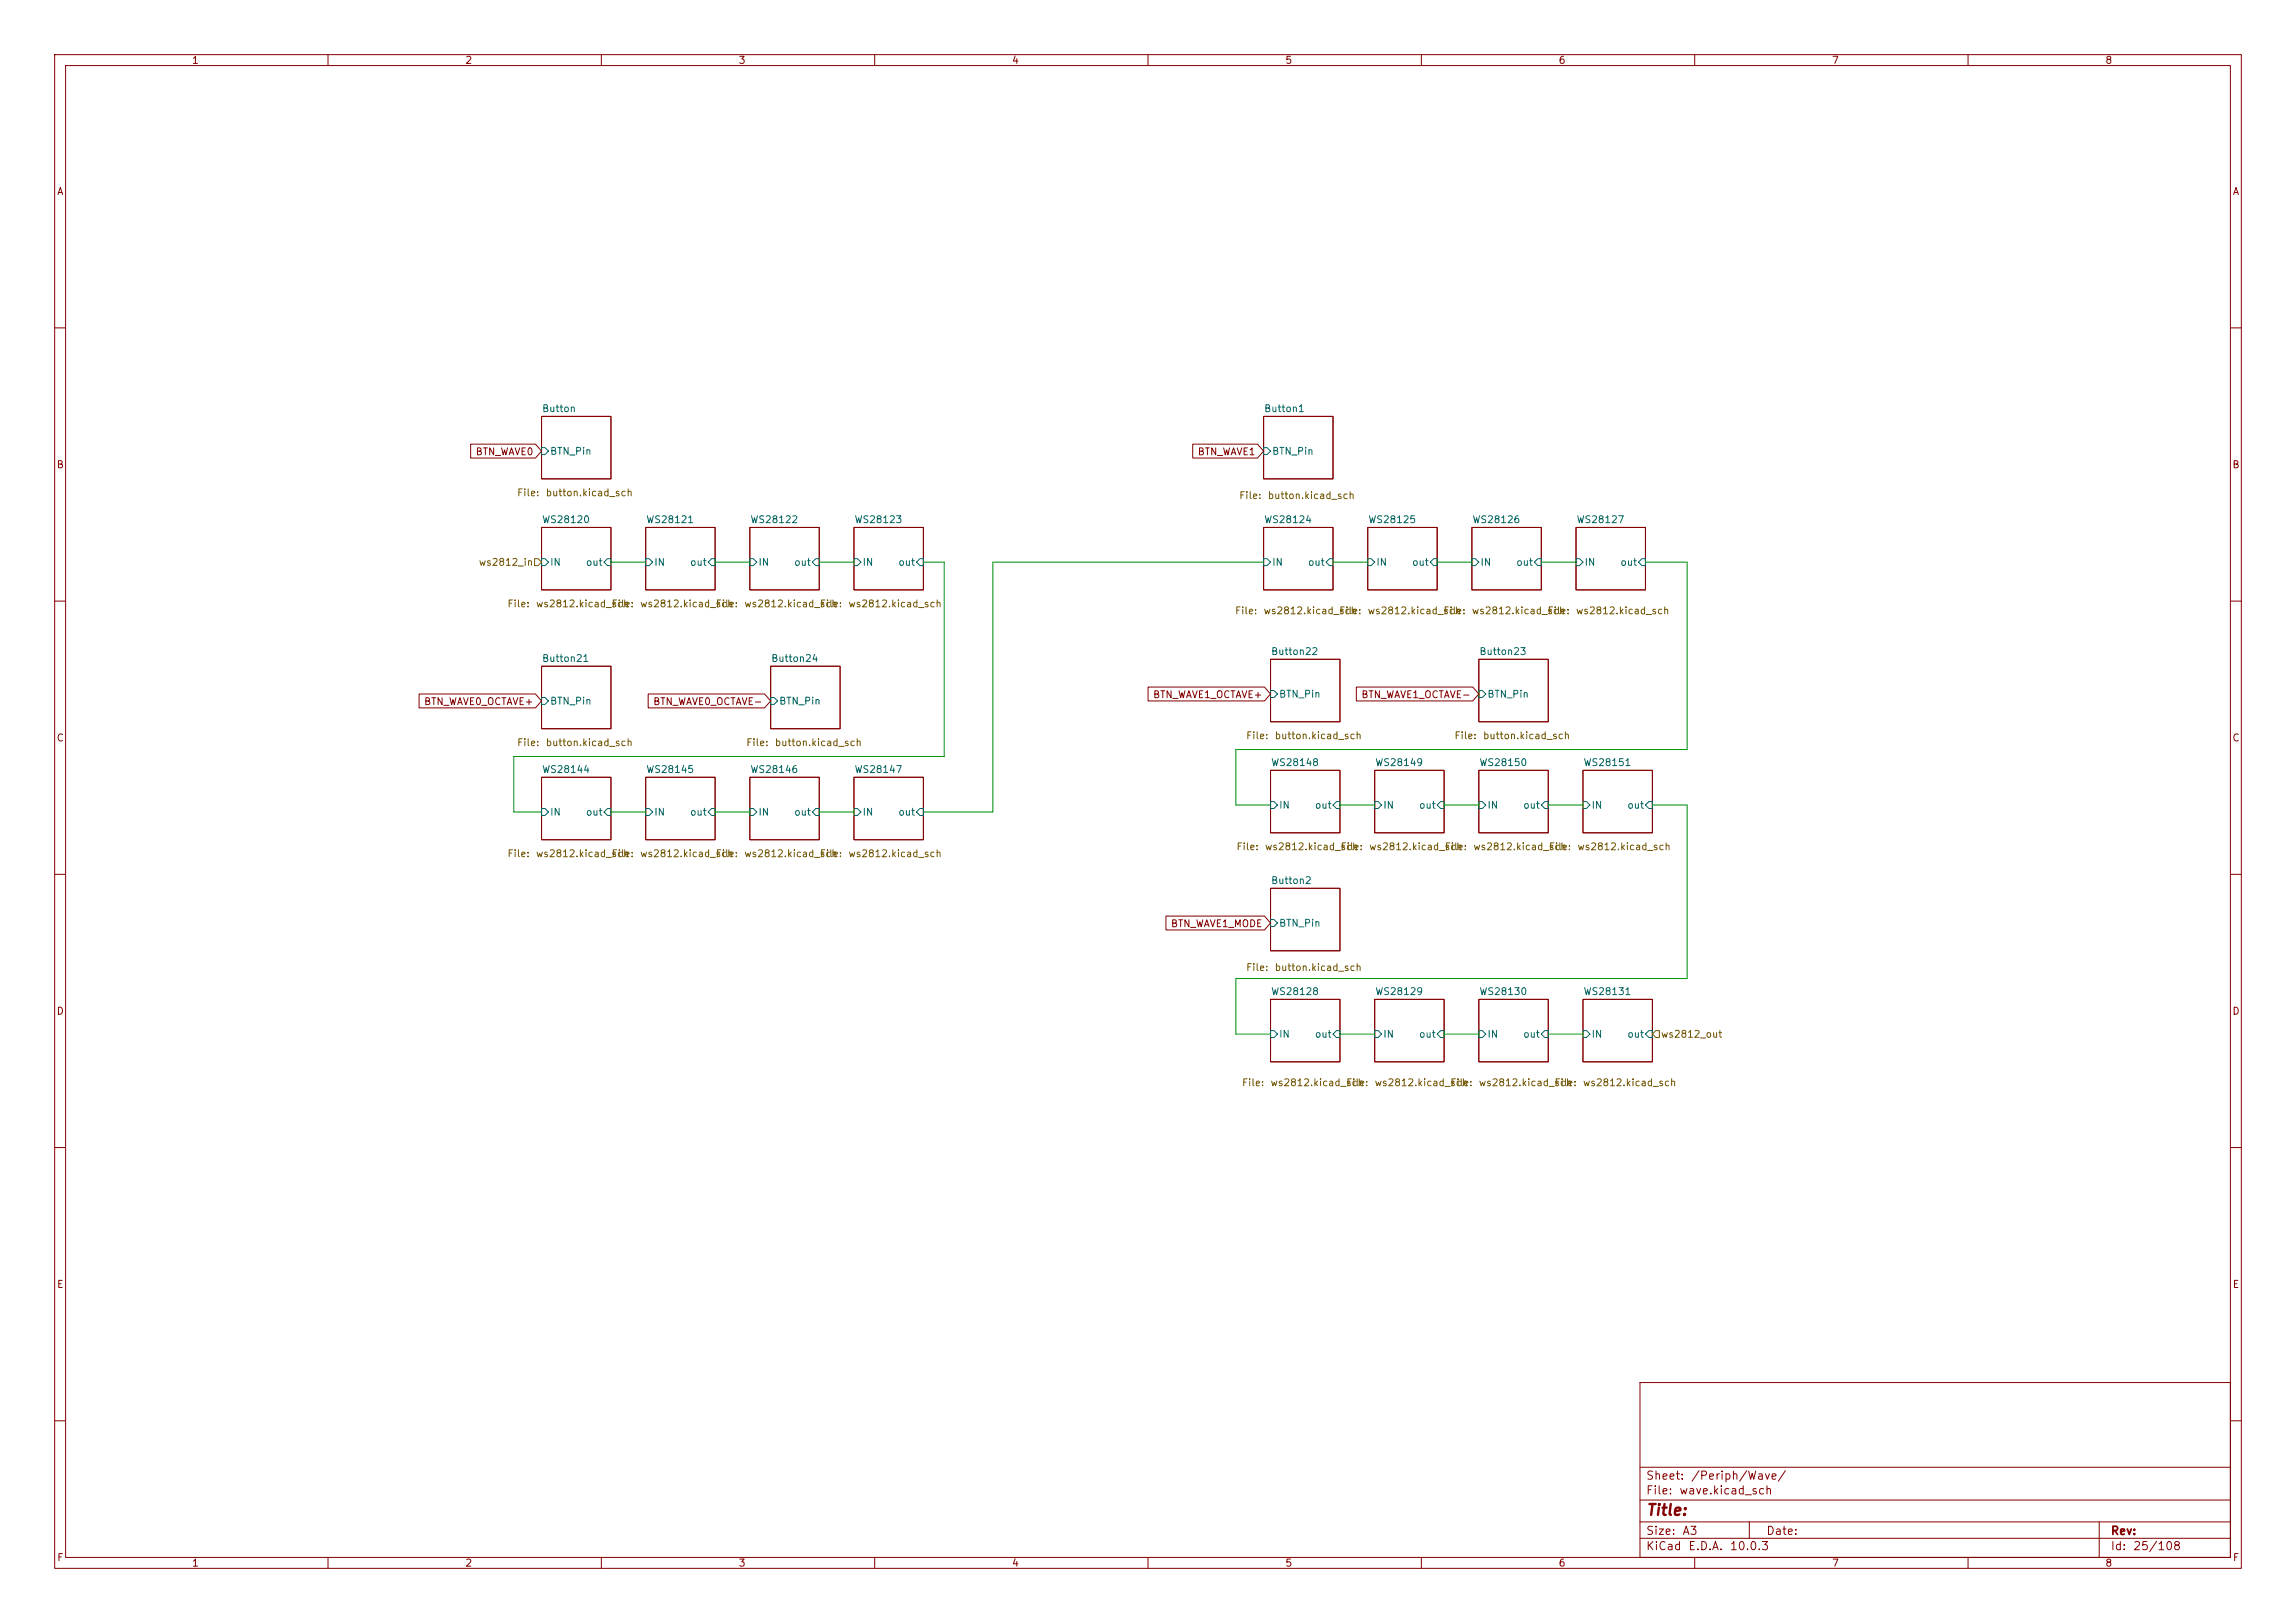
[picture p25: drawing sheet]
(kicad_sch
 (version 20260306)
 (generator "eeschema")
 (generator_version "10.0")
 (paper "A3")
 (lib_symbols)
 (wire
  (pts (xy 308.61 179.07) (xy 226.06 179.07))
  (stroke (width 0) (type default)))
 (wire
  (pts (xy 130.81 148.59) (xy 137.16 148.59))
  (stroke (width 0) (type default)))
 (wire
  (pts (xy 243.84 102.87) (xy 250.19 102.87))
  (stroke (width 0) (type default)))
 (wire
  (pts (xy 262.89 102.87) (xy 269.24 102.87))
  (stroke (width 0) (type default)))
 (wire
  (pts (xy 264.16 189.23) (xy 270.51 189.23))
  (stroke (width 0) (type default)))
 (wire
  (pts (xy 111.76 148.59) (xy 118.11 148.59))
  (stroke (width 0) (type default)))
 (wire
  (pts (xy 181.61 148.59) (xy 181.61 102.87))
  (stroke (width 0) (type default)))
 (wire
  (pts (xy 283.21 147.32) (xy 289.56 147.32))
  (stroke (width 0) (type default)))
 (wire
  (pts (xy 93.98 148.59) (xy 99.06 148.59))
  (stroke (width 0) (type default)))
 (wire
  (pts (xy 181.61 102.87) (xy 231.14 102.87))
  (stroke (width 0) (type default)))
 (wire
  (pts (xy 300.99 102.87) (xy 308.61 102.87))
  (stroke (width 0) (type default)))
 (wire
  (pts (xy 130.81 102.87) (xy 137.16 102.87))
  (stroke (width 0) (type default)))
 (wire
  (pts (xy 93.98 138.43) (xy 93.98 148.59))
  (stroke (width 0) (type default)))
 (wire
  (pts (xy 308.61 147.32) (xy 308.61 179.07))
  (stroke (width 0) (type default)))
 (wire
  (pts (xy 264.16 147.32) (xy 270.51 147.32))
  (stroke (width 0) (type default)))
 (wire
  (pts (xy 245.11 147.32) (xy 251.46 147.32))
  (stroke (width 0) (type default)))
 (wire
  (pts (xy 226.06 179.07) (xy 226.06 189.23))
  (stroke (width 0) (type default)))
 (wire
  (pts (xy 308.61 102.87) (xy 308.61 137.16))
  (stroke (width 0) (type default)))
 (wire
  (pts (xy 111.76 102.87) (xy 118.11 102.87))
  (stroke (width 0) (type default)))
 (wire
  (pts (xy 226.06 189.23) (xy 232.41 189.23))
  (stroke (width 0) (type default)))
 (wire
  (pts (xy 149.86 148.59) (xy 156.21 148.59))
  (stroke (width 0) (type default)))
 (wire
  (pts (xy 226.06 147.32) (xy 232.41 147.32))
  (stroke (width 0) (type default)))
 (wire
  (pts (xy 226.06 137.16) (xy 226.06 147.32))
  (stroke (width 0) (type default)))
 (wire
  (pts (xy 149.86 102.87) (xy 156.21 102.87))
  (stroke (width 0) (type default)))
 (wire
  (pts (xy 172.72 102.87) (xy 172.72 138.43))
  (stroke (width 0) (type default)))
 (wire
  (pts (xy 308.61 137.16) (xy 226.06 137.16))
  (stroke (width 0) (type default)))
 (wire
  (pts (xy 302.26 147.32) (xy 308.61 147.32))
  (stroke (width 0) (type default)))
 (wire
  (pts (xy 168.91 102.87) (xy 172.72 102.87))
  (stroke (width 0) (type default)))
 (wire
  (pts (xy 168.91 148.59) (xy 181.61 148.59))
  (stroke (width 0) (type default)))
 (wire
  (pts (xy 172.72 138.43) (xy 93.98 138.43))
  (stroke (width 0) (type default)))
 (wire
  (pts (xy 281.94 102.87) (xy 288.29 102.87))
  (stroke (width 0) (type default)))
 (wire
  (pts (xy 245.11 189.23) (xy 251.46 189.23))
  (stroke (width 0) (type default)))
 (wire
  (pts (xy 283.21 189.23) (xy 289.56 189.23))
  (stroke (width 0) (type default)))
 (global_label "BTN_WAVE0"
  (shape input)
  (at 99.06 82.55 180)
  (fields_autoplaced yes)
  (effects (font (size 1.27 1.27)) (justify right))
  (property "Intersheetrefs" "${INTERSHEET_REFS}" (at 85.552 82.55 0) (hide yes) (show_name no) (do_not_autoplace no) (effects (font (size 1.27 1.27)) (justify right))))
 (global_label "BTN_WAVE1_OCTAVE+"
  (shape input)
  (at 232.41 127 180)
  (fields_autoplaced yes)
  (effects (font (size 1.27 1.27)) (justify right))
  (property "Intersheetrefs" "${INTERSHEET_REFS}" (at 209.4677 127 0) (hide yes) (show_name no) (do_not_autoplace no) (effects (font (size 1.27 1.27)) (justify right))))
 (global_label "BTN_WAVE1"
  (shape input)
  (at 231.14 82.55 180)
  (fields_autoplaced yes)
  (effects (font (size 1.27 1.27)) (justify right))
  (property "Intersheetrefs" "${INTERSHEET_REFS}" (at 217.632 82.55 0) (hide yes) (show_name no) (do_not_autoplace no) (effects (font (size 1.27 1.27)) (justify right))))
 (global_label "BTN_WAVE1_MODE"
  (shape input)
  (at 232.41 168.91 180)
  (fields_autoplaced yes)
  (effects (font (size 1.27 1.27)) (justify right))
  (property "Intersheetrefs" "${INTERSHEET_REFS}" (at 212.7335 168.91 0) (hide yes) (show_name no) (do_not_autoplace no) (effects (font (size 1.27 1.27)) (justify right))))
 (global_label "BTN_WAVE1_OCTAVE-"
  (shape input)
  (at 270.51 127 180)
  (fields_autoplaced yes)
  (effects (font (size 1.27 1.27)) (justify right))
  (property "Intersheetrefs" "${INTERSHEET_REFS}" (at 247.5677 127 0) (hide yes) (show_name no) (do_not_autoplace no) (effects (font (size 1.27 1.27)) (justify right))))
 (global_label "BTN_WAVE0_OCTAVE+"
  (shape input)
  (at 99.06 128.27 180)
  (fields_autoplaced yes)
  (effects (font (size 1.27 1.27)) (justify right))
  (property "Intersheetrefs" "${INTERSHEET_REFS}" (at 76.1177 128.27 0) (hide yes) (show_name no) (do_not_autoplace no) (effects (font (size 1.27 1.27)) (justify right))))
 (global_label "BTN_WAVE0_OCTAVE-"
  (shape input)
  (at 140.97 128.27 180)
  (fields_autoplaced yes)
  (effects (font (size 1.27 1.27)) (justify right))
  (property "Intersheetrefs" "${INTERSHEET_REFS}" (at 118.0277 128.27 0) (hide yes) (show_name no) (do_not_autoplace no) (effects (font (size 1.27 1.27)) (justify right))))
 (hierarchical_label "ws2812_in"
  (shape input)
  (at 99.06 102.87 180)
  (effects (font (size 1.27 1.27)) (justify right)))
 (hierarchical_label "ws2812_out"
  (shape input)
  (at 302.26 189.23 0)
  (effects (font (size 1.27 1.27)) (justify left)))
 (sheet
  (at 288.29 96.52)
  (size 12.7 11.43)
  (exclude_from_sim no)
  (in_bom yes)
  (on_board yes)
  (dnp no)
  (stroke (width 0.1524) (type solid))
  (fill (color 0 0 0 0))
  (property "Sheetname" "WS28127" (at 288.29 95.8084 0) (show_name no) (do_not_autoplace no) (effects (font (size 1.27 1.27)) (justify left bottom)))
  (property "Sheetfile" "ws2812.kicad_sch" (at 282.956 110.998 0) (show_name no) (do_not_autoplace no) (effects (font (size 1.27 1.27)) (justify left top)))
  (property "Field2" "" (at 288.29 96.52 0) (hide yes) (show_name no) (do_not_autoplace no) (effects (font (size 1.27 1.27))))
  (pin "out" input (at 300.99 102.87 0) (effects (font (size 1.27 1.27)) (justify right)))
  (pin "IN" input (at 288.29 102.87 180) (effects (font (size 1.27 1.27)) (justify left))))
 (sheet
  (at 156.21 142.24)
  (size 12.7 11.43)
  (exclude_from_sim no)
  (in_bom yes)
  (on_board yes)
  (dnp no)
  (stroke (width 0.1524) (type solid))
  (fill (color 0 0 0 0))
  (property "Sheetname" "WS28147" (at 156.21 141.5284 0) (show_name no) (do_not_autoplace no) (effects (font (size 1.27 1.27)) (justify left bottom)))
  (property "Sheetfile" "ws2812.kicad_sch" (at 149.86 155.448 0) (show_name no) (do_not_autoplace no) (effects (font (size 1.27 1.27)) (justify left top)))
  (property "Field2" "" (at 156.21 142.24 0) (hide yes) (show_name no) (do_not_autoplace no) (effects (font (size 1.27 1.27))))
  (pin "out" input (at 168.91 148.59 0) (effects (font (size 1.27 1.27)) (justify right)))
  (pin "IN" input (at 156.21 148.59 180) (effects (font (size 1.27 1.27)) (justify left))))
 (sheet
  (at 99.06 76.2)
  (size 12.7 11.43)
  (exclude_from_sim no)
  (in_bom yes)
  (on_board yes)
  (dnp no)
  (stroke (width 0.1524) (type solid))
  (fill (color 0 0 0 0))
  (property "Sheetname" "Button" (at 99.06 75.4884 0) (show_name no) (do_not_autoplace no) (effects (font (size 1.27 1.27)) (justify left bottom)))
  (property "Sheetfile" "button.kicad_sch" (at 94.488 89.408 0) (show_name no) (do_not_autoplace no) (effects (font (size 1.27 1.27)) (justify left top)))
  (pin "BTN_Pin" input (at 99.06 82.55 180) (effects (font (size 1.27 1.27)) (justify left))))
 (sheet
  (at 140.97 121.92)
  (size 12.7 11.43)
  (exclude_from_sim no)
  (in_bom yes)
  (on_board yes)
  (dnp no)
  (stroke (width 0.1524) (type solid))
  (fill (color 0 0 0 0))
  (property "Sheetname" "Button24" (at 140.97 121.2084 0) (show_name no) (do_not_autoplace no) (effects (font (size 1.27 1.27)) (justify left bottom)))
  (property "Sheetfile" "button.kicad_sch" (at 136.398 135.128 0) (show_name no) (do_not_autoplace no) (effects (font (size 1.27 1.27)) (justify left top)))
  (pin "BTN_Pin" input (at 140.97 128.27 180) (effects (font (size 1.27 1.27)) (justify left))))
 (sheet
  (at 99.06 121.92)
  (size 12.7 11.43)
  (exclude_from_sim no)
  (in_bom yes)
  (on_board yes)
  (dnp no)
  (stroke (width 0.1524) (type solid))
  (fill (color 0 0 0 0))
  (property "Sheetname" "Button21" (at 99.06 121.2084 0) (show_name no) (do_not_autoplace no) (effects (font (size 1.27 1.27)) (justify left bottom)))
  (property "Sheetfile" "button.kicad_sch" (at 94.488 135.128 0) (show_name no) (do_not_autoplace no) (effects (font (size 1.27 1.27)) (justify left top)))
  (pin "BTN_Pin" input (at 99.06 128.27 180) (effects (font (size 1.27 1.27)) (justify left))))
 (sheet
  (at 231.14 96.52)
  (size 12.7 11.43)
  (exclude_from_sim no)
  (in_bom yes)
  (on_board yes)
  (dnp no)
  (stroke (width 0.1524) (type solid))
  (fill (color 0 0 0 0))
  (property "Sheetname" "WS28124" (at 231.14 95.8084 0) (show_name no) (do_not_autoplace no) (effects (font (size 1.27 1.27)) (justify left bottom)))
  (property "Sheetfile" "ws2812.kicad_sch" (at 225.806 110.998 0) (show_name no) (do_not_autoplace no) (effects (font (size 1.27 1.27)) (justify left top)))
  (property "Field2" "" (at 231.14 96.52 0) (hide yes) (show_name no) (do_not_autoplace no) (effects (font (size 1.27 1.27))))
  (pin "out" input (at 243.84 102.87 0) (effects (font (size 1.27 1.27)) (justify right)))
  (pin "IN" input (at 231.14 102.87 180) (effects (font (size 1.27 1.27)) (justify left))))
 (sheet
  (at 232.41 182.88)
  (size 12.7 11.43)
  (exclude_from_sim no)
  (in_bom yes)
  (on_board yes)
  (dnp no)
  (stroke (width 0.1524) (type solid))
  (fill (color 0 0 0 0))
  (property "Sheetname" "WS28128" (at 232.41 182.1684 0) (show_name no) (do_not_autoplace no) (effects (font (size 1.27 1.27)) (justify left bottom)))
  (property "Sheetfile" "ws2812.kicad_sch" (at 227.076 197.358 0) (show_name no) (do_not_autoplace no) (effects (font (size 1.27 1.27)) (justify left top)))
  (property "Field2" "" (at 232.41 182.88 0) (hide yes) (show_name no) (do_not_autoplace no) (effects (font (size 1.27 1.27))))
  (pin "out" input (at 245.11 189.23 0) (effects (font (size 1.27 1.27)) (justify right)))
  (pin "IN" input (at 232.41 189.23 180) (effects (font (size 1.27 1.27)) (justify left))))
 (sheet
  (at 250.19 96.52)
  (size 12.7 11.43)
  (exclude_from_sim no)
  (in_bom yes)
  (on_board yes)
  (dnp no)
  (stroke (width 0.1524) (type solid))
  (fill (color 0 0 0 0))
  (property "Sheetname" "WS28125" (at 250.19 95.8084 0) (show_name no) (do_not_autoplace no) (effects (font (size 1.27 1.27)) (justify left bottom)))
  (property "Sheetfile" "ws2812.kicad_sch" (at 244.856 110.998 0) (show_name no) (do_not_autoplace no) (effects (font (size 1.27 1.27)) (justify left top)))
  (property "Field2" "" (at 250.19 96.52 0) (hide yes) (show_name no) (do_not_autoplace no) (effects (font (size 1.27 1.27))))
  (pin "out" input (at 262.89 102.87 0) (effects (font (size 1.27 1.27)) (justify right)))
  (pin "IN" input (at 250.19 102.87 180) (effects (font (size 1.27 1.27)) (justify left))))
 (sheet
  (at 269.24 96.52)
  (size 12.7 11.43)
  (exclude_from_sim no)
  (in_bom yes)
  (on_board yes)
  (dnp no)
  (stroke (width 0.1524) (type solid))
  (fill (color 0 0 0 0))
  (property "Sheetname" "WS28126" (at 269.24 95.8084 0) (show_name no) (do_not_autoplace no) (effects (font (size 1.27 1.27)) (justify left bottom)))
  (property "Sheetfile" "ws2812.kicad_sch" (at 263.906 110.998 0) (show_name no) (do_not_autoplace no) (effects (font (size 1.27 1.27)) (justify left top)))
  (property "Field2" "" (at 269.24 96.52 0) (hide yes) (show_name no) (do_not_autoplace no) (effects (font (size 1.27 1.27))))
  (pin "out" input (at 281.94 102.87 0) (effects (font (size 1.27 1.27)) (justify right)))
  (pin "IN" input (at 269.24 102.87 180) (effects (font (size 1.27 1.27)) (justify left))))
 (sheet
  (at 270.51 120.65)
  (size 12.7 11.43)
  (exclude_from_sim no)
  (in_bom yes)
  (on_board yes)
  (dnp no)
  (stroke (width 0.1524) (type solid))
  (fill (color 0 0 0 0))
  (property "Sheetname" "Button23" (at 270.51 119.9384 0) (show_name no) (do_not_autoplace no) (effects (font (size 1.27 1.27)) (justify left bottom)))
  (property "Sheetfile" "button.kicad_sch" (at 265.938 133.858 0) (show_name no) (do_not_autoplace no) (effects (font (size 1.27 1.27)) (justify left top)))
  (pin "BTN_Pin" input (at 270.51 127 180) (effects (font (size 1.27 1.27)) (justify left))))
 (sheet
  (at 251.46 140.97)
  (size 12.7 11.43)
  (exclude_from_sim no)
  (in_bom yes)
  (on_board yes)
  (dnp no)
  (stroke (width 0.1524) (type solid))
  (fill (color 0 0 0 0))
  (property "Sheetname" "WS28149" (at 251.46 140.2584 0) (show_name no) (do_not_autoplace no) (effects (font (size 1.27 1.27)) (justify left bottom)))
  (property "Sheetfile" "ws2812.kicad_sch" (at 245.11 154.178 0) (show_name no) (do_not_autoplace no) (effects (font (size 1.27 1.27)) (justify left top)))
  (property "Field2" "" (at 251.46 140.97 0) (hide yes) (show_name no) (do_not_autoplace no) (effects (font (size 1.27 1.27))))
  (pin "out" input (at 264.16 147.32 0) (effects (font (size 1.27 1.27)) (justify right)))
  (pin "IN" input (at 251.46 147.32 180) (effects (font (size 1.27 1.27)) (justify left))))
 (sheet
  (at 118.11 142.24)
  (size 12.7 11.43)
  (exclude_from_sim no)
  (in_bom yes)
  (on_board yes)
  (dnp no)
  (stroke (width 0.1524) (type solid))
  (fill (color 0 0 0 0))
  (property "Sheetname" "WS28145" (at 118.11 141.5284 0) (show_name no) (do_not_autoplace no) (effects (font (size 1.27 1.27)) (justify left bottom)))
  (property "Sheetfile" "ws2812.kicad_sch" (at 111.76 155.448 0) (show_name no) (do_not_autoplace no) (effects (font (size 1.27 1.27)) (justify left top)))
  (property "Field2" "" (at 118.11 142.24 0) (hide yes) (show_name no) (do_not_autoplace no) (effects (font (size 1.27 1.27))))
  (pin "out" input (at 130.81 148.59 0) (effects (font (size 1.27 1.27)) (justify right)))
  (pin "IN" input (at 118.11 148.59 180) (effects (font (size 1.27 1.27)) (justify left))))
 (sheet
  (at 137.16 96.52)
  (size 12.7 11.43)
  (exclude_from_sim no)
  (in_bom yes)
  (on_board yes)
  (dnp no)
  (stroke (width 0.1524) (type solid))
  (fill (color 0 0 0 0))
  (property "Sheetname" "WS28122" (at 137.16 95.8084 0) (show_name no) (do_not_autoplace no) (effects (font (size 1.27 1.27)) (justify left bottom)))
  (property "Sheetfile" "ws2812.kicad_sch" (at 130.81 109.728 0) (show_name no) (do_not_autoplace no) (effects (font (size 1.27 1.27)) (justify left top)))
  (property "Field2" "" (at 137.16 96.52 0) (hide yes) (show_name no) (do_not_autoplace no) (effects (font (size 1.27 1.27))))
  (pin "out" input (at 149.86 102.87 0) (effects (font (size 1.27 1.27)) (justify right)))
  (pin "IN" input (at 137.16 102.87 180) (effects (font (size 1.27 1.27)) (justify left))))
 (sheet
  (at 137.16 142.24)
  (size 12.7 11.43)
  (exclude_from_sim no)
  (in_bom yes)
  (on_board yes)
  (dnp no)
  (stroke (width 0.1524) (type solid))
  (fill (color 0 0 0 0))
  (property "Sheetname" "WS28146" (at 137.16 141.5284 0) (show_name no) (do_not_autoplace no) (effects (font (size 1.27 1.27)) (justify left bottom)))
  (property "Sheetfile" "ws2812.kicad_sch" (at 130.81 155.448 0) (show_name no) (do_not_autoplace no) (effects (font (size 1.27 1.27)) (justify left top)))
  (property "Field2" "" (at 137.16 142.24 0) (hide yes) (show_name no) (do_not_autoplace no) (effects (font (size 1.27 1.27))))
  (pin "out" input (at 149.86 148.59 0) (effects (font (size 1.27 1.27)) (justify right)))
  (pin "IN" input (at 137.16 148.59 180) (effects (font (size 1.27 1.27)) (justify left))))
 (sheet
  (at 251.46 182.88)
  (size 12.7 11.43)
  (exclude_from_sim no)
  (in_bom yes)
  (on_board yes)
  (dnp no)
  (stroke (width 0.1524) (type solid))
  (fill (color 0 0 0 0))
  (property "Sheetname" "WS28129" (at 251.46 182.1684 0) (show_name no) (do_not_autoplace no) (effects (font (size 1.27 1.27)) (justify left bottom)))
  (property "Sheetfile" "ws2812.kicad_sch" (at 246.126 197.358 0) (show_name no) (do_not_autoplace no) (effects (font (size 1.27 1.27)) (justify left top)))
  (property "Field2" "" (at 251.46 182.88 0) (hide yes) (show_name no) (do_not_autoplace no) (effects (font (size 1.27 1.27))))
  (pin "out" input (at 264.16 189.23 0) (effects (font (size 1.27 1.27)) (justify right)))
  (pin "IN" input (at 251.46 189.23 180) (effects (font (size 1.27 1.27)) (justify left))))
 (sheet
  (at 270.51 182.88)
  (size 12.7 11.43)
  (exclude_from_sim no)
  (in_bom yes)
  (on_board yes)
  (dnp no)
  (stroke (width 0.1524) (type solid))
  (fill (color 0 0 0 0))
  (property "Sheetname" "WS28130" (at 270.51 182.1684 0) (show_name no) (do_not_autoplace no) (effects (font (size 1.27 1.27)) (justify left bottom)))
  (property "Sheetfile" "ws2812.kicad_sch" (at 265.176 197.358 0) (show_name no) (do_not_autoplace no) (effects (font (size 1.27 1.27)) (justify left top)))
  (property "Field2" "" (at 270.51 182.88 0) (hide yes) (show_name no) (do_not_autoplace no) (effects (font (size 1.27 1.27))))
  (pin "out" input (at 283.21 189.23 0) (effects (font (size 1.27 1.27)) (justify right)))
  (pin "IN" input (at 270.51 189.23 180) (effects (font (size 1.27 1.27)) (justify left))))
 (sheet
  (at 118.11 96.52)
  (size 12.7 11.43)
  (exclude_from_sim no)
  (in_bom yes)
  (on_board yes)
  (dnp no)
  (stroke (width 0.1524) (type solid))
  (fill (color 0 0 0 0))
  (property "Sheetname" "WS28121" (at 118.11 95.8084 0) (show_name no) (do_not_autoplace no) (effects (font (size 1.27 1.27)) (justify left bottom)))
  (property "Sheetfile" "ws2812.kicad_sch" (at 111.76 109.728 0) (show_name no) (do_not_autoplace no) (effects (font (size 1.27 1.27)) (justify left top)))
  (property "Field2" "" (at 118.11 96.52 0) (hide yes) (show_name no) (do_not_autoplace no) (effects (font (size 1.27 1.27))))
  (pin "out" input (at 130.81 102.87 0) (effects (font (size 1.27 1.27)) (justify right)))
  (pin "IN" input (at 118.11 102.87 180) (effects (font (size 1.27 1.27)) (justify left))))
 (sheet
  (at 232.41 162.56)
  (size 12.7 11.43)
  (exclude_from_sim no)
  (in_bom yes)
  (on_board yes)
  (dnp no)
  (stroke (width 0.1524) (type solid))
  (fill (color 0 0 0 0))
  (property "Sheetname" "Button2" (at 232.41 161.8484 0) (show_name no) (do_not_autoplace no) (effects (font (size 1.27 1.27)) (justify left bottom)))
  (property "Sheetfile" "button.kicad_sch" (at 227.838 176.276 0) (show_name no) (do_not_autoplace no) (effects (font (size 1.27 1.27)) (justify left top)))
  (pin "BTN_Pin" input (at 232.41 168.91 180) (effects (font (size 1.27 1.27)) (justify left))))
 (sheet
  (at 232.41 140.97)
  (size 12.7 11.43)
  (exclude_from_sim no)
  (in_bom yes)
  (on_board yes)
  (dnp no)
  (stroke (width 0.1524) (type solid))
  (fill (color 0 0 0 0))
  (property "Sheetname" "WS28148" (at 232.41 140.2584 0) (show_name no) (do_not_autoplace no) (effects (font (size 1.27 1.27)) (justify left bottom)))
  (property "Sheetfile" "ws2812.kicad_sch" (at 226.06 154.178 0) (show_name no) (do_not_autoplace no) (effects (font (size 1.27 1.27)) (justify left top)))
  (property "Field2" "" (at 232.41 140.97 0) (hide yes) (show_name no) (do_not_autoplace no) (effects (font (size 1.27 1.27))))
  (pin "out" input (at 245.11 147.32 0) (effects (font (size 1.27 1.27)) (justify right)))
  (pin "IN" input (at 232.41 147.32 180) (effects (font (size 1.27 1.27)) (justify left))))
 (sheet
  (at 232.41 120.65)
  (size 12.7 11.43)
  (exclude_from_sim no)
  (in_bom yes)
  (on_board yes)
  (dnp no)
  (stroke (width 0.1524) (type solid))
  (fill (color 0 0 0 0))
  (property "Sheetname" "Button22" (at 232.41 119.9384 0) (show_name no) (do_not_autoplace no) (effects (font (size 1.27 1.27)) (justify left bottom)))
  (property "Sheetfile" "button.kicad_sch" (at 227.838 133.858 0) (show_name no) (do_not_autoplace no) (effects (font (size 1.27 1.27)) (justify left top)))
  (pin "BTN_Pin" input (at 232.41 127 180) (effects (font (size 1.27 1.27)) (justify left))))
 (sheet
  (at 289.56 140.97)
  (size 12.7 11.43)
  (exclude_from_sim no)
  (in_bom yes)
  (on_board yes)
  (dnp no)
  (stroke (width 0.1524) (type solid))
  (fill (color 0 0 0 0))
  (property "Sheetname" "WS28151" (at 289.56 140.2584 0) (show_name no) (do_not_autoplace no) (effects (font (size 1.27 1.27)) (justify left bottom)))
  (property "Sheetfile" "ws2812.kicad_sch" (at 283.21 154.178 0) (show_name no) (do_not_autoplace no) (effects (font (size 1.27 1.27)) (justify left top)))
  (property "Field2" "" (at 289.56 140.97 0) (hide yes) (show_name no) (do_not_autoplace no) (effects (font (size 1.27 1.27))))
  (pin "out" input (at 302.26 147.32 0) (effects (font (size 1.27 1.27)) (justify right)))
  (pin "IN" input (at 289.56 147.32 180) (effects (font (size 1.27 1.27)) (justify left))))
 (sheet
  (at 270.51 140.97)
  (size 12.7 11.43)
  (exclude_from_sim no)
  (in_bom yes)
  (on_board yes)
  (dnp no)
  (stroke (width 0.1524) (type solid))
  (fill (color 0 0 0 0))
  (property "Sheetname" "WS28150" (at 270.51 140.2584 0) (show_name no) (do_not_autoplace no) (effects (font (size 1.27 1.27)) (justify left bottom)))
  (property "Sheetfile" "ws2812.kicad_sch" (at 264.16 154.178 0) (show_name no) (do_not_autoplace no) (effects (font (size 1.27 1.27)) (justify left top)))
  (property "Field2" "" (at 270.51 140.97 0) (hide yes) (show_name no) (do_not_autoplace no) (effects (font (size 1.27 1.27))))
  (pin "out" input (at 283.21 147.32 0) (effects (font (size 1.27 1.27)) (justify right)))
  (pin "IN" input (at 270.51 147.32 180) (effects (font (size 1.27 1.27)) (justify left))))
 (sheet
  (at 99.06 142.24)
  (size 12.7 11.43)
  (exclude_from_sim no)
  (in_bom yes)
  (on_board yes)
  (dnp no)
  (stroke (width 0.1524) (type solid))
  (fill (color 0 0 0 0))
  (property "Sheetname" "WS28144" (at 99.06 141.5284 0) (show_name no) (do_not_autoplace no) (effects (font (size 1.27 1.27)) (justify left bottom)))
  (property "Sheetfile" "ws2812.kicad_sch" (at 92.71 155.448 0) (show_name no) (do_not_autoplace no) (effects (font (size 1.27 1.27)) (justify left top)))
  (property "Field2" "" (at 99.06 142.24 0) (hide yes) (show_name no) (do_not_autoplace no) (effects (font (size 1.27 1.27))))
  (pin "out" input (at 111.76 148.59 0) (effects (font (size 1.27 1.27)) (justify right)))
  (pin "IN" input (at 99.06 148.59 180) (effects (font (size 1.27 1.27)) (justify left))))
 (sheet
  (at 156.21 96.52)
  (size 12.7 11.43)
  (exclude_from_sim no)
  (in_bom yes)
  (on_board yes)
  (dnp no)
  (stroke (width 0.1524) (type solid))
  (fill (color 0 0 0 0))
  (property "Sheetname" "WS28123" (at 156.21 95.8084 0) (show_name no) (do_not_autoplace no) (effects (font (size 1.27 1.27)) (justify left bottom)))
  (property "Sheetfile" "ws2812.kicad_sch" (at 149.86 109.728 0) (show_name no) (do_not_autoplace no) (effects (font (size 1.27 1.27)) (justify left top)))
  (property "Field2" "" (at 156.21 96.52 0) (hide yes) (show_name no) (do_not_autoplace no) (effects (font (size 1.27 1.27))))
  (pin "out" input (at 168.91 102.87 0) (effects (font (size 1.27 1.27)) (justify right)))
  (pin "IN" input (at 156.21 102.87 180) (effects (font (size 1.27 1.27)) (justify left))))
 (sheet
  (at 99.06 96.52)
  (size 12.7 11.43)
  (exclude_from_sim no)
  (in_bom yes)
  (on_board yes)
  (dnp no)
  (stroke (width 0.1524) (type solid))
  (fill (color 0 0 0 0))
  (property "Sheetname" "WS28120" (at 99.06 95.8084 0) (show_name no) (do_not_autoplace no) (effects (font (size 1.27 1.27)) (justify left bottom)))
  (property "Sheetfile" "ws2812.kicad_sch" (at 92.71 109.728 0) (show_name no) (do_not_autoplace no) (effects (font (size 1.27 1.27)) (justify left top)))
  (property "Field2" "" (at 99.06 96.52 0) (hide yes) (show_name no) (do_not_autoplace no) (effects (font (size 1.27 1.27))))
  (pin "out" input (at 111.76 102.87 0) (effects (font (size 1.27 1.27)) (justify right)))
  (pin "IN" input (at 99.06 102.87 180) (effects (font (size 1.27 1.27)) (justify left))))
 (sheet
  (at 289.56 182.88)
  (size 12.7 11.43)
  (exclude_from_sim no)
  (in_bom yes)
  (on_board yes)
  (dnp no)
  (stroke (width 0.1524) (type solid))
  (fill (color 0 0 0 0))
  (property "Sheetname" "WS28131" (at 289.56 182.1684 0) (show_name no) (do_not_autoplace no) (effects (font (size 1.27 1.27)) (justify left bottom)))
  (property "Sheetfile" "ws2812.kicad_sch" (at 284.226 197.358 0) (show_name no) (do_not_autoplace no) (effects (font (size 1.27 1.27)) (justify left top)))
  (property "Field2" "" (at 289.56 182.88 0) (hide yes) (show_name no) (do_not_autoplace no) (effects (font (size 1.27 1.27))))
  (pin "out" input (at 302.26 189.23 0) (effects (font (size 1.27 1.27)) (justify right)))
  (pin "IN" input (at 289.56 189.23 180) (effects (font (size 1.27 1.27)) (justify left))))
 (sheet
  (at 231.14 76.2)
  (size 12.7 11.43)
  (exclude_from_sim no)
  (in_bom yes)
  (on_board yes)
  (dnp no)
  (stroke (width 0.1524) (type solid))
  (fill (color 0 0 0 0))
  (property "Sheetname" "Button1" (at 231.14 75.4884 0) (show_name no) (do_not_autoplace no) (effects (font (size 1.27 1.27)) (justify left bottom)))
  (property "Sheetfile" "button.kicad_sch" (at 226.568 89.916 0) (show_name no) (do_not_autoplace no) (effects (font (size 1.27 1.27)) (justify left top)))
  (pin "BTN_Pin" input (at 231.14 82.55 180) (effects (font (size 1.27 1.27)) (justify left)))))
